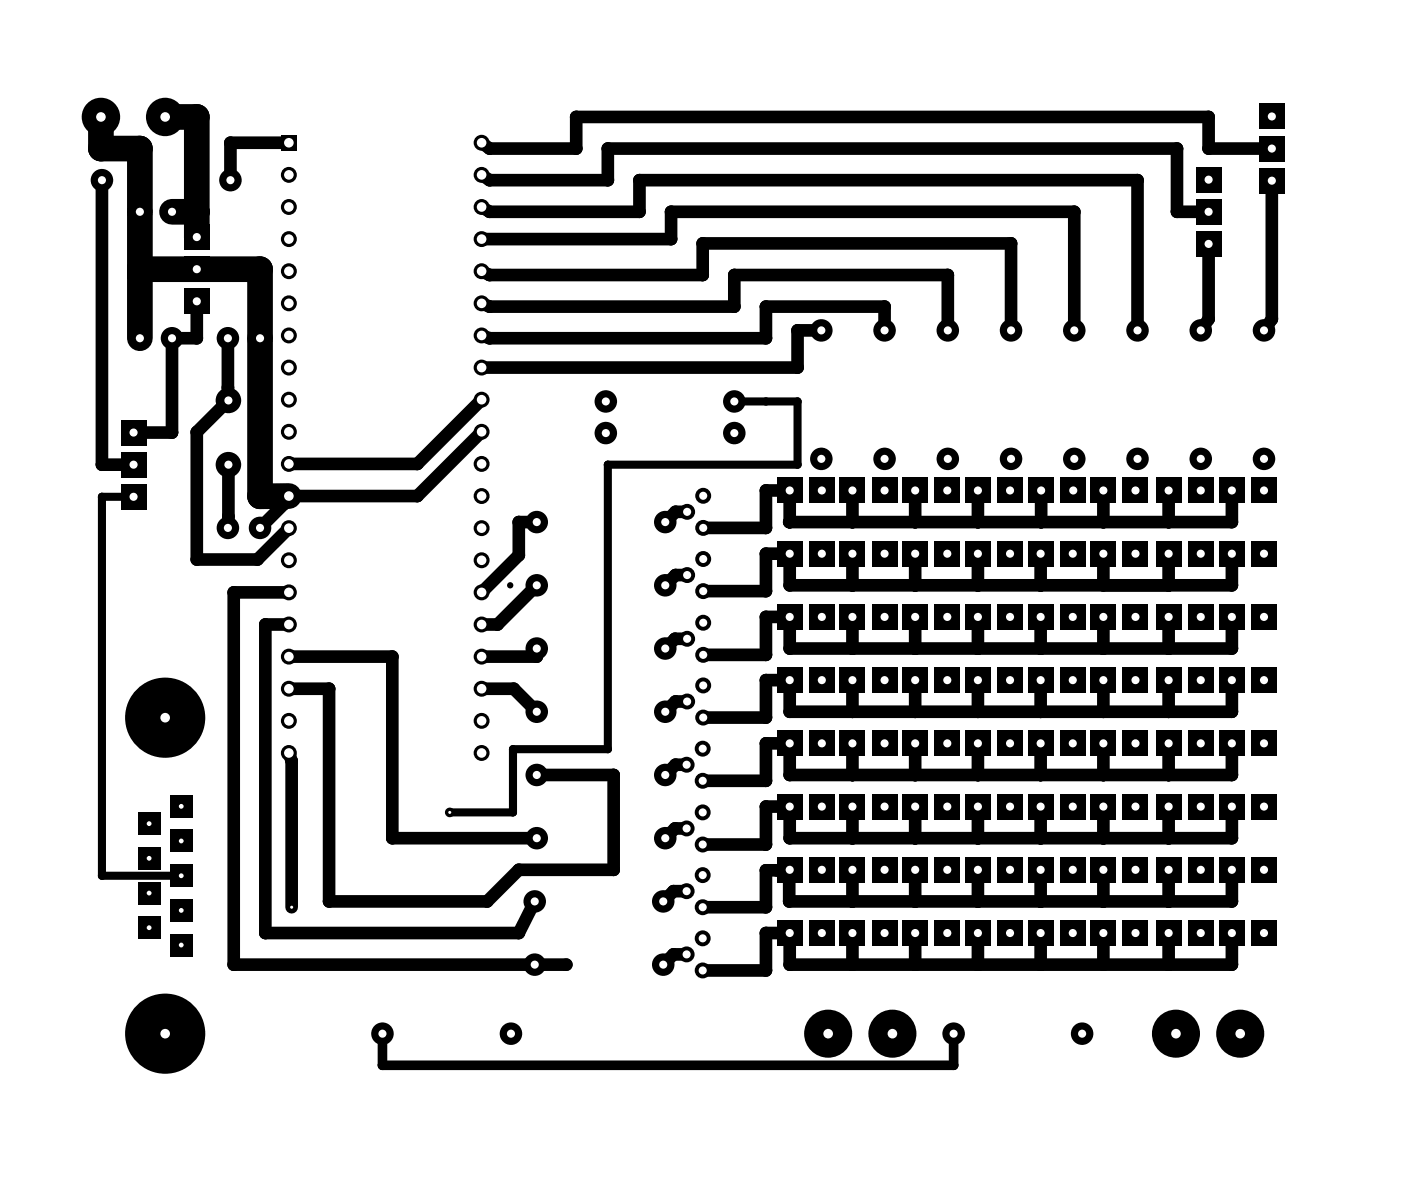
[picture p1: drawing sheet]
<svg xmlns="http://www.w3.org/2000/svg" width="111mm" height="94mm" viewBox="0 0 111 94" stroke-linecap="round" stroke-linejoin="round" font-family="sans-serif">
<g fill="#000">
<circle cx="8" cy="11.8" r="1.01"/>
<circle cx="11.1" cy="11.8" r="1.01"/>
<circle cx="15.6" cy="16.8" r="1.01"/>
<circle cx="15.6" cy="9.3" r="1.01"/>
<circle cx="18.2" cy="11.3" r=".5"/>
<circle cx="38.7" cy="11.7" r=".5"/>
<circle cx="38.7" cy="14.2" r=".5"/>
<circle cx="38.7" cy="16.7" r=".5"/>
<circle cx="45.6" cy="11.7" r=".5"/>
<circle cx="45.6" cy="9.2" r=".5"/>
<circle cx="48.1" cy="14.2" r=".5"/>
<circle cx="48.1" cy="11.7" r=".5"/>
<circle cx="50.6" cy="14.2" r=".5"/>
<circle cx="50.6" cy="16.7" r=".5"/>
<circle cx="53.1" cy="16.7" r=".5"/>
<circle cx="53.1" cy="18.9" r=".5"/>
<circle cx="55.6" cy="19.2" r=".5"/>
<circle cx="79.9" cy="19.2" r=".5"/>
<circle cx="84.9" cy="16.7" r=".5"/>
<circle cx="89.9" cy="14.2" r=".5"/>
<circle cx="93.1" cy="11.7" r=".5"/>
<circle cx="93.1" cy="16.7" r=".5"/>
<circle cx="95.6" cy="11.7" r=".5"/>
<circle cx="95.6" cy="9.2" r=".5"/>
<circle cx="8.1" cy="36.7" r=".5"/>
<circle cx="8.1" cy="39.3" r=".32"/>
<circle cx="11.1" cy="21.8" r="1.01"/>
<circle cx="11.1" cy="21.3" r="1.01"/>
<circle cx="13.6" cy="34.2" r=".5"/>
<circle cx="15.6" cy="34.2" r=".5"/>
<circle cx="15.6" cy="26.7" r=".5"/>
<circle cx="18" cy="30.7" r=".5"/>
<circle cx="20.6" cy="21.3" r="1.01"/>
<circle cx="20.6" cy="39.3" r="1.01"/>
<circle cx="22.4" cy="39.9" r=".5"/>
<circle cx="33" cy="39.2" r=".5"/>
<circle cx="33" cy="36.7" r=".5"/>
<circle cx="38.7" cy="26.7" r=".5"/>
<circle cx="38.7" cy="24.2" r=".5"/>
<circle cx="38.7" cy="21.7" r=".5"/>
<circle cx="48.1" cy="36.7" r=".32"/>
<circle cx="55.6" cy="21.7" r=".5"/>
<circle cx="58.1" cy="24.2" r=".5"/>
<circle cx="58.1" cy="21.7" r=".5"/>
<circle cx="60.6" cy="38.8" r=".5"/>
<circle cx="60.6" cy="26.7" r=".5"/>
<circle cx="60.6" cy="24.2" r=".5"/>
<circle cx="60.6" cy="31.7" r=".32"/>
<circle cx="63.1" cy="26.1" r=".5"/>
<circle cx="63.1" cy="29.1" r=".5"/>
<circle cx="63.1" cy="31.7" r=".32"/>
<circle cx="63.1" cy="36.7" r=".32"/>
<circle cx="69.9" cy="24.2" r=".5"/>
<circle cx="74.9" cy="21.7" r=".5"/>
<circle cx="95.6" cy="25.2" r=".5"/>
<circle cx="100.6" cy="25.2" r=".5"/>
<circle cx="15.6" cy="44.2" r=".5"/>
<circle cx="18.1" cy="40.9" r=".5"/>
<circle cx="18.5" cy="46.8" r=".5"/>
<circle cx="20.4" cy="44.2" r=".5"/>
<circle cx="21" cy="49.4" r=".5"/>
<circle cx="26" cy="54.5" r=".5"/>
<circle cx="31" cy="51.9" r=".5"/>
<circle cx="39.3" cy="49.4" r=".5"/>
<circle cx="40.6" cy="59.2" r=".32"/>
<circle cx="40.6" cy="54.5" r=".5"/>
<circle cx="41" cy="43.9" r=".5"/>
<circle cx="41" cy="41.3" r=".5"/>
<circle cx="42.4" cy="51.9" r=".5"/>
<circle cx="48.1" cy="59.2" r=".32"/>
<circle cx="53.4" cy="50.5" r=".5"/>
<circle cx="53.4" cy="55.5" r=".5"/>
<circle cx="53.4" cy="40.5" r=".5"/>
<circle cx="53.4" cy="45.5" r=".5"/>
<circle cx="60.6" cy="53.8" r=".5"/>
<circle cx="60.6" cy="41.7" r=".5"/>
<circle cx="60.6" cy="58.8" r=".5"/>
<circle cx="60.6" cy="43.8" r=".5"/>
<circle cx="60.6" cy="46.7" r=".5"/>
<circle cx="60.6" cy="51.8" r=".5"/>
<circle cx="60.6" cy="56.7" r=".5"/>
<circle cx="60.6" cy="48.8" r=".5"/>
<circle cx="62.4" cy="41.3" r=".5"/>
<circle cx="62.4" cy="51.3" r=".5"/>
<circle cx="62.4" cy="46.3" r=".5"/>
<circle cx="62.4" cy="56.3" r=".5"/>
<circle cx="67.4" cy="51.3" r=".5"/>
<circle cx="67.4" cy="46.3" r=".5"/>
<circle cx="67.4" cy="56.3" r=".5"/>
<circle cx="67.4" cy="41.3" r=".5"/>
<circle cx="72.4" cy="51.3" r=".5"/>
<circle cx="72.4" cy="41.3" r=".5"/>
<circle cx="72.4" cy="46.3" r=".5"/>
<circle cx="72.4" cy="56.3" r=".5"/>
<circle cx="77.3" cy="46.3" r=".5"/>
<circle cx="77.3" cy="51.3" r=".5"/>
<circle cx="77.3" cy="56.3" r=".5"/>
<circle cx="77.3" cy="41.3" r=".5"/>
<circle cx="82.3" cy="46.3" r=".5"/>
<circle cx="82.3" cy="56.3" r=".5"/>
<circle cx="82.3" cy="51.3" r=".5"/>
<circle cx="82.3" cy="41.3" r=".5"/>
<circle cx="87.2" cy="56.3" r=".5"/>
<circle cx="87.2" cy="51.3" r=".5"/>
<circle cx="87.2" cy="41.3" r=".5"/>
<circle cx="87.2" cy="46.3" r=".5"/>
<circle cx="92.4" cy="56.3" r=".5"/>
<circle cx="92.4" cy="46.3" r=".5"/>
<circle cx="92.4" cy="41.3" r=".5"/>
<circle cx="92.4" cy="51.3" r=".5"/>
<circle cx="97.4" cy="56.3" r=".5"/>
<circle cx="97.4" cy="41.3" r=".5"/>
<circle cx="97.4" cy="51.3" r=".5"/>
<circle cx="97.4" cy="46.3" r=".5"/>
<circle cx="8.1" cy="69.3" r=".32"/>
<circle cx="18.5" cy="76.3" r=".5"/>
<circle cx="21" cy="73.8" r=".5"/>
<circle cx="23.1" cy="60.2" r=".5"/>
<circle cx="23.1" cy="71.7" r=".38"/>
<circle cx="26" cy="71.3" r=".5"/>
<circle cx="31" cy="66.3" r=".5"/>
<circle cx="38.5" cy="71.3" r=".5"/>
<circle cx="40.6" cy="64.2" r=".32"/>
<circle cx="41" cy="73.8" r=".5"/>
<circle cx="41" cy="68.8" r=".5"/>
<circle cx="44.8" cy="76.3" r=".5"/>
<circle cx="48.5" cy="61.3" r=".5"/>
<circle cx="48.5" cy="68.8" r=".5"/>
<circle cx="53.2" cy="75.5" r=".5"/>
<circle cx="53.2" cy="70.5" r=".5"/>
<circle cx="53.4" cy="65.5" r=".5"/>
<circle cx="53.4" cy="60.5" r=".5"/>
<circle cx="60.6" cy="71.7" r=".5"/>
<circle cx="60.6" cy="68.8" r=".5"/>
<circle cx="60.6" cy="76.7" r=".5"/>
<circle cx="60.6" cy="66.8" r=".5"/>
<circle cx="60.6" cy="63.8" r=".5"/>
<circle cx="60.6" cy="61.7" r=".5"/>
<circle cx="60.6" cy="73.8" r=".5"/>
<circle cx="61.4" cy="68.8" r=".5"/>
<circle cx="62.4" cy="71.3" r=".5"/>
<circle cx="62.4" cy="68.8" r=".5"/>
<circle cx="62.4" cy="66.3" r=".5"/>
<circle cx="62.4" cy="61.3" r=".5"/>
<circle cx="62.4" cy="76.3" r=".5"/>
<circle cx="67.4" cy="76.3" r=".5"/>
<circle cx="67.4" cy="71.3" r=".5"/>
<circle cx="67.4" cy="61.3" r=".5"/>
<circle cx="67.4" cy="66.3" r=".5"/>
<circle cx="72.4" cy="71.3" r=".5"/>
<circle cx="72.4" cy="76.3" r=".5"/>
<circle cx="72.4" cy="61.3" r=".5"/>
<circle cx="72.4" cy="66.3" r=".5"/>
<circle cx="77.3" cy="76.3" r=".5"/>
<circle cx="77.3" cy="71.3" r=".5"/>
<circle cx="77.3" cy="66.3" r=".5"/>
<circle cx="77.3" cy="61.3" r=".5"/>
<circle cx="82.3" cy="71.3" r=".5"/>
<circle cx="82.3" cy="66.3" r=".5"/>
<circle cx="82.3" cy="61.3" r=".5"/>
<circle cx="82.3" cy="76.3" r=".5"/>
<circle cx="87.2" cy="71.3" r=".5"/>
<circle cx="87.2" cy="61.3" r=".5"/>
<circle cx="87.2" cy="66.3" r=".5"/>
<circle cx="87.2" cy="76.3" r=".5"/>
<circle cx="92.4" cy="61.3" r=".5"/>
<circle cx="92.4" cy="76.3" r=".5"/>
<circle cx="92.4" cy="71.3" r=".5"/>
<circle cx="92.4" cy="66.3" r=".5"/>
<circle cx="97.4" cy="71.3" r=".5"/>
<circle cx="97.4" cy="76.3" r=".5"/>
<circle cx="97.4" cy="61.3" r=".5"/>
<circle cx="97.4" cy="66.3" r=".5"/>
<circle cx="30.2" cy="84.2" r=".38"/>
<circle cx="75.4" cy="84.2" r=".38"/>
</g>
<g fill="none" stroke="#000" stroke-width="1">
<path d="M8.1 14.2v22.5h2.5M22.8 11.3h-4.6v2.9M38.1 18.9h15v-2.2h31.8v9.4M38.1 16.4l.6 .3h11.9v-2.5h39.3v11.9M38.1 13.8l.6 .4h9.4v-2.5h45v5h2.5M38.1 11.3l.6 .4h6.9v-2.5h50v2.5h5M95.6 19.3v5.9l-.7 .9M100.6 14.3v10.9l-.7 .9M15.6 23.8v2.9h-2v7.5h-3M18 26.7l.1 5-2.5 2.5v10h4.8l2.4-2.4M18.1 36.7l-.1 5M38.1 34.1l-5.1 5.1h-10.2l-.4 .7-1.8 1.8"/>
<path d="M38.1 31.6l-5.1 5.1h-10.2M38.1 24l.6 .2h19.4v-2.5h16.8v4.4M38.1 21.4l.6 .3h16.9v-2.5h24.3v6.9M64.9 26.1h-1.8v3h-25M67.4 38.8v2.5M69.9 26.1v-1.9h-9.3v2.5h-21.9l-.6-.2M72.4 38.8v2.5M77.3 38.8v2.5M82.3 38.8v2.5M87.2 38.8v2.5M92.4 38.8v2.5M97.4 38.8v2.5h-35"/>
<path d="M22.8 54.5h3.2v16.8h12.5l2.5-2.5h7.5v-7.5h-6.1M22.8 46.8h-4.3v29.5h26.3M22.8 51.9h8.2v14.4h11.4M22.8 49.4h-1.8v24.4h20l1.3-2.5M22.8 59.5l.3 .7v11.5M38.1 54.5h2.5l1.8 1.8M42.4 41.3h-1.4v2.6l-2.9 2.9M42.4 46.3l-3.1 3.1h-1.2M42.4 51.3v.6h-4.3M54.3 55.5h-.9l-.8 .8M54.3 50.5h-.9l-.8 .8M54.3 45.5h-.9l-.8 .8"/>
<path d="M54.3 40.5h-.9l-.8 .8M62.4 41.3v-2.5h-1.8v2.9h-5M67.4 43.8v2.5M67.4 48.8v2.5M67.4 53.8v2.5M67.4 58.8v2.5M72.4 43.8v2.5M72.4 48.8v2.5M72.4 53.8v2.5M72.4 58.8v2.5M77.3 43.8v2.5M77.3 48.8v2.5"/>
<path d="M77.3 53.8v2.5M77.3 58.8v2.5M82.3 43.8v2.5M82.3 48.8v2.5M82.3 53.8v2.5M82.3 58.8v2.5M87.2 43.8v2.5M87.2 48.8v2.5M87.2 53.8v2.5M87.2 58.8v2.5M92.4 43.8v2.5M92.4 48.8v2.5"/>
<path d="M92.4 53.8v2.5M92.4 58.8v2.5M97.4 43.8v2.5h-35v-2.5h-1.8v2.9h-5M97.4 48.8v2.5h-35v-2.5h-1.8v3h-5M97.4 53.8v2.5h-35v-2.5h-1.8v2.9h-5M97.4 58.8v2.5h-35v-2.5h-1.8v2.9h-5M54.3 75.5h-1.1l-.8 .8M54.3 70.5h-1.1l-.8 .8M54.3 65.5h-.9l-.8 .8M54.3 60.5h-.9l-.8 .8M67.4 63.8v2.5M67.4 68.8v2.5"/>
<path d="M67.4 73.8v2.5M72.4 63.8v2.5M72.4 68.8v2.5M72.4 73.8v2.5M77.3 63.8v2.5M77.3 68.8v2.5M77.3 73.8v2.5M82.3 63.8v2.5M82.3 68.8v2.5M82.3 73.8v2.5M87.2 63.8v2.5M87.2 68.8v2.5"/>
<path d="M87.2 73.8v2.5M92.4 63.8v2.5M92.4 68.8v2.5M92.4 73.8v2.5M97.4 68.8v2.5h-35v-2.5h-1.8v2.9h-5M97.4 63.8v2.5h-35v-2.5h-1.8v3h-5M97.4 73.8v2.5h-35v-2.5h-1.8v2.9h-5"/>
</g>
<path d="M8 9.2v2.5h3.1v15M13.1 9.2h2.5v9.5M13.6 16.7h2M11.1 21.3h9.5v17.9h2.2" fill="none" stroke="#000" stroke-width="2"/>
<path d="M10.6 39.3h-2.5v30h6.2M58.1 31.7h5v5h-15v22.5h-7.5v5h-5" fill="none" stroke="#000" stroke-width=".64"/>
<path d="M30.2 81.7v2.5h45.2v-2.5" fill="none" stroke="#000" stroke-width=".76"/>
<circle cx="23.1" cy="71.7" r=".12" fill="#fff"/>
<circle cx="35.6" cy="64.2" r=".38" fill="#000"/>
<circle cx="35.6" cy="64.2" r=".12" fill="#fff"/>
<path d="M22.2 10.7h1.3v1.2h-1.3z" fill="#000"/>
<circle cx="22.8" cy="11.3" r=".38" fill="#fff"/>
<circle cx="22.8" cy="13.8" r=".63" fill="#000"/>
<circle cx="22.8" cy="13.8" r=".38" fill="#fff"/>
<circle cx="22.8" cy="16.4" r=".63" fill="#000"/>
<circle cx="22.8" cy="16.4" r=".38" fill="#fff"/>
<circle cx="22.8" cy="18.9" r=".63" fill="#000"/>
<circle cx="22.8" cy="18.9" r=".38" fill="#fff"/>
<circle cx="22.8" cy="21.5" r=".63" fill="#000"/>
<circle cx="22.8" cy="21.4" r=".38" fill="#fff"/>
<circle cx="22.8" cy="24" r=".63" fill="#000"/>
<circle cx="22.8" cy="24" r=".38" fill="#fff"/>
<circle cx="22.8" cy="26.5" r=".63" fill="#000"/>
<circle cx="22.8" cy="26.5" r=".38" fill="#fff"/>
<circle cx="22.8" cy="29.1" r=".63" fill="#000"/>
<circle cx="22.8" cy="29.1" r=".38" fill="#fff"/>
<circle cx="22.8" cy="31.6" r=".63" fill="#000"/>
<circle cx="22.8" cy="31.6" r=".38" fill="#fff"/>
<circle cx="22.8" cy="34.2" r=".63" fill="#000"/>
<circle cx="22.8" cy="34.1" r=".38" fill="#fff"/>
<circle cx="22.8" cy="36.7" r=".63" fill="#000"/>
<circle cx="22.8" cy="36.7" r=".38" fill="#fff"/>
<circle cx="22.8" cy="39.2" r=".63" fill="#000"/>
<circle cx="22.8" cy="39.2" r=".38" fill="#fff"/>
<circle cx="22.8" cy="41.8" r=".63" fill="#000"/>
<circle cx="22.8" cy="41.8" r=".38" fill="#fff"/>
<circle cx="22.8" cy="44.3" r=".63" fill="#000"/>
<circle cx="22.8" cy="44.3" r=".38" fill="#fff"/>
<circle cx="22.8" cy="46.9" r=".63" fill="#000"/>
<circle cx="22.8" cy="46.8" r=".38" fill="#fff"/>
<circle cx="22.8" cy="49.4" r=".63" fill="#000"/>
<circle cx="22.8" cy="49.4" r=".38" fill="#fff"/>
<circle cx="22.8" cy="51.9" r=".63" fill="#000"/>
<circle cx="22.8" cy="51.9" r=".38" fill="#fff"/>
<circle cx="22.8" cy="54.5" r=".63" fill="#000"/>
<circle cx="22.8" cy="54.5" r=".38" fill="#fff"/>
<circle cx="22.8" cy="57" r=".63" fill="#000"/>
<circle cx="22.8" cy="57" r=".38" fill="#fff"/>
<circle cx="22.8" cy="59.6" r=".63" fill="#000"/>
<circle cx="22.8" cy="59.5" r=".38" fill="#fff"/>
<circle cx="38.1" cy="59.6" r=".63" fill="#000"/>
<circle cx="38.1" cy="59.5" r=".38" fill="#fff"/>
<circle cx="38.1" cy="57" r=".63" fill="#000"/>
<circle cx="38.1" cy="57" r=".38" fill="#fff"/>
<circle cx="38.1" cy="54.5" r=".63" fill="#000"/>
<circle cx="38.1" cy="54.5" r=".38" fill="#fff"/>
<circle cx="38.1" cy="51.9" r=".63" fill="#000"/>
<circle cx="38.1" cy="51.9" r=".38" fill="#fff"/>
<circle cx="38.1" cy="49.4" r=".63" fill="#000"/>
<circle cx="38.1" cy="49.4" r=".38" fill="#fff"/>
<circle cx="38.1" cy="46.9" r=".63" fill="#000"/>
<circle cx="38.1" cy="46.8" r=".38" fill="#fff"/>
<circle cx="38.1" cy="44.3" r=".63" fill="#000"/>
<circle cx="38.1" cy="44.3" r=".38" fill="#fff"/>
<circle cx="38.1" cy="41.8" r=".63" fill="#000"/>
<circle cx="38.1" cy="41.8" r=".38" fill="#fff"/>
<circle cx="38.1" cy="39.2" r=".63" fill="#000"/>
<circle cx="38.1" cy="39.2" r=".38" fill="#fff"/>
<circle cx="38.1" cy="36.7" r=".63" fill="#000"/>
<circle cx="38.1" cy="36.7" r=".38" fill="#fff"/>
<circle cx="38.1" cy="34.2" r=".63" fill="#000"/>
<circle cx="38.1" cy="34.1" r=".38" fill="#fff"/>
<circle cx="38.1" cy="31.6" r=".63" fill="#000"/>
<circle cx="38.1" cy="31.6" r=".38" fill="#fff"/>
<circle cx="38.1" cy="29.1" r=".63" fill="#000"/>
<circle cx="38.1" cy="29.1" r=".38" fill="#fff"/>
<circle cx="38.1" cy="26.5" r=".63" fill="#000"/>
<circle cx="38.1" cy="26.5" r=".38" fill="#fff"/>
<circle cx="38.1" cy="24" r=".63" fill="#000"/>
<circle cx="38.1" cy="24" r=".38" fill="#fff"/>
<circle cx="38.1" cy="21.5" r=".63" fill="#000"/>
<circle cx="38.1" cy="21.4" r=".38" fill="#fff"/>
<circle cx="38.1" cy="18.9" r=".63" fill="#000"/>
<circle cx="38.1" cy="18.9" r=".38" fill="#fff"/>
<circle cx="38.1" cy="16.4" r=".63" fill="#000"/>
<circle cx="38.1" cy="16.4" r=".38" fill="#fff"/>
<circle cx="38.1" cy="13.8" r=".63" fill="#000"/>
<circle cx="38.1" cy="13.8" r=".38" fill="#fff"/>
<circle cx="38.1" cy="11.3" r=".63" fill="#000"/>
<circle cx="38.1" cy="11.3" r=".38" fill="#fff"/>
<path d="M61.4 37.8h2v2h-2z" fill="#000"/>
<circle cx="62.4" cy="38.8" r=".32" fill="#fff"/>
<path d="M64 37.8h2v2h-2z" fill="#000"/>
<circle cx="65" cy="38.8" r=".32" fill="#fff"/>
<path d="M66.4 37.8h2v2h-2z" fill="#000"/>
<circle cx="67.4" cy="38.8" r=".32" fill="#fff"/>
<path d="M68.9 37.8h2v2h-2z" fill="#000"/>
<circle cx="69.9" cy="38.8" r=".32" fill="#fff"/>
<path d="M71.3 37.8h2.1v2h-2.1z" fill="#000"/>
<circle cx="72.4" cy="38.8" r=".32" fill="#fff"/>
<path d="M73.9 37.8h2v2h-2z" fill="#000"/>
<circle cx="74.9" cy="38.8" r=".32" fill="#fff"/>
<path d="M76.3 37.8h2v2h-2z" fill="#000"/>
<circle cx="77.3" cy="38.8" r=".32" fill="#fff"/>
<path d="M78.8 37.8h2.1v2h-2.1z" fill="#000"/>
<circle cx="79.9" cy="38.8" r=".32" fill="#fff"/>
<path d="M81.3 37.8h2v2h-2z" fill="#000"/>
<circle cx="82.3" cy="38.8" r=".32" fill="#fff"/>
<path d="M83.8 37.8h2.1v2h-2.1z" fill="#000"/>
<circle cx="84.9" cy="38.8" r=".32" fill="#fff"/>
<path d="M86.2 37.8h2v2h-2z" fill="#000"/>
<circle cx="87.2" cy="38.8" r=".32" fill="#fff"/>
<path d="M88.8 37.8h2v2h-2z" fill="#000"/>
<circle cx="89.8" cy="38.8" r=".32" fill="#fff"/>
<path d="M91.4 37.8h2v2h-2z" fill="#000"/>
<circle cx="92.4" cy="38.8" r=".32" fill="#fff"/>
<path d="M93.9 37.8h2v2h-2z" fill="#000"/>
<circle cx="94.9" cy="38.8" r=".32" fill="#fff"/>
<path d="M96.4 37.8h2v2h-2z" fill="#000"/>
<circle cx="97.4" cy="38.8" r=".32" fill="#fff"/>
<path d="M98.9 37.8h2v2h-2z" fill="#000"/>
<circle cx="99.9" cy="38.8" r=".32" fill="#fff"/>
<path d="M61.4 42.8h2v2h-2z" fill="#000"/>
<circle cx="62.4" cy="43.8" r=".32" fill="#fff"/>
<path d="M64 42.8h2v2h-2z" fill="#000"/>
<circle cx="65" cy="43.8" r=".32" fill="#fff"/>
<path d="M66.4 42.8h2v2h-2z" fill="#000"/>
<circle cx="67.4" cy="43.8" r=".32" fill="#fff"/>
<path d="M68.9 42.8h2v2h-2z" fill="#000"/>
<circle cx="69.9" cy="43.8" r=".32" fill="#fff"/>
<path d="M71.3 42.8h2.1v2h-2.1z" fill="#000"/>
<circle cx="72.4" cy="43.8" r=".32" fill="#fff"/>
<path d="M73.9 42.8h2v2h-2z" fill="#000"/>
<circle cx="74.9" cy="43.8" r=".32" fill="#fff"/>
<path d="M76.3 42.8h2v2h-2z" fill="#000"/>
<circle cx="77.3" cy="43.8" r=".32" fill="#fff"/>
<path d="M78.8 42.8h2.1v2h-2.1z" fill="#000"/>
<circle cx="79.9" cy="43.8" r=".32" fill="#fff"/>
<path d="M81.3 42.8h2v2h-2z" fill="#000"/>
<circle cx="82.3" cy="43.8" r=".32" fill="#fff"/>
<path d="M83.8 42.8h2v2h-2z" fill="#000"/>
<circle cx="84.8" cy="43.8" r=".32" fill="#fff"/>
<path d="M86.2 42.8h2v2h-2z" fill="#000"/>
<circle cx="87.2" cy="43.8" r=".32" fill="#fff"/>
<path d="M88.8 42.8h2v2h-2z" fill="#000"/>
<circle cx="89.8" cy="43.8" r=".32" fill="#fff"/>
<path d="M91.4 42.8h2v2h-2z" fill="#000"/>
<circle cx="92.4" cy="43.8" r=".32" fill="#fff"/>
<path d="M93.9 42.8h2v2h-2z" fill="#000"/>
<circle cx="94.9" cy="43.8" r=".32" fill="#fff"/>
<path d="M96.4 42.8h2v2h-2z" fill="#000"/>
<circle cx="97.4" cy="43.8" r=".32" fill="#fff"/>
<path d="M98.9 42.8h2v2h-2z" fill="#000"/>
<circle cx="99.9" cy="43.8" r=".32" fill="#fff"/>
<path d="M61.4 47.8h2v2h-2z" fill="#000"/>
<circle cx="62.4" cy="48.8" r=".32" fill="#fff"/>
<path d="M64 47.8h2v2h-2z" fill="#000"/>
<circle cx="65" cy="48.8" r=".32" fill="#fff"/>
<path d="M66.4 47.8h2v2h-2z" fill="#000"/>
<circle cx="67.4" cy="48.8" r=".32" fill="#fff"/>
<path d="M68.9 47.8h2v2h-2z" fill="#000"/>
<circle cx="69.9" cy="48.8" r=".32" fill="#fff"/>
<path d="M71.3 47.8h2.1v2h-2.1z" fill="#000"/>
<circle cx="72.4" cy="48.8" r=".32" fill="#fff"/>
<path d="M73.9 47.8h2v2h-2z" fill="#000"/>
<circle cx="74.9" cy="48.8" r=".32" fill="#fff"/>
<path d="M76.3 47.8h2v2h-2z" fill="#000"/>
<circle cx="77.3" cy="48.8" r=".32" fill="#fff"/>
<path d="M78.8 47.8h2.1v2h-2.1z" fill="#000"/>
<circle cx="79.9" cy="48.8" r=".32" fill="#fff"/>
<path d="M81.3 47.8h2v2h-2z" fill="#000"/>
<circle cx="82.3" cy="48.8" r=".32" fill="#fff"/>
<path d="M83.8 47.8h2v2h-2z" fill="#000"/>
<circle cx="84.8" cy="48.8" r=".32" fill="#fff"/>
<path d="M86.2 47.8h2v2h-2z" fill="#000"/>
<circle cx="87.2" cy="48.8" r=".32" fill="#fff"/>
<path d="M88.8 47.8h2v2h-2z" fill="#000"/>
<circle cx="89.8" cy="48.8" r=".32" fill="#fff"/>
<path d="M91.4 47.8h2v2h-2z" fill="#000"/>
<circle cx="92.4" cy="48.8" r=".32" fill="#fff"/>
<path d="M93.9 47.8h2v2h-2z" fill="#000"/>
<circle cx="94.9" cy="48.8" r=".32" fill="#fff"/>
<path d="M96.4 47.8h2v2h-2z" fill="#000"/>
<circle cx="97.4" cy="48.8" r=".32" fill="#fff"/>
<path d="M98.9 47.8h2v2h-2z" fill="#000"/>
<circle cx="99.9" cy="48.8" r=".32" fill="#fff"/>
<path d="M61.4 52.8h2v2h-2z" fill="#000"/>
<circle cx="62.4" cy="53.8" r=".32" fill="#fff"/>
<path d="M64 52.8h2v2h-2z" fill="#000"/>
<circle cx="65" cy="53.8" r=".32" fill="#fff"/>
<path d="M66.4 52.8h2v2h-2z" fill="#000"/>
<circle cx="67.4" cy="53.8" r=".32" fill="#fff"/>
<path d="M68.9 52.8h2v2h-2z" fill="#000"/>
<circle cx="69.9" cy="53.8" r=".32" fill="#fff"/>
<path d="M71.3 52.8h2.1v2h-2.1z" fill="#000"/>
<circle cx="72.4" cy="53.8" r=".32" fill="#fff"/>
<path d="M73.9 52.8h2v2h-2z" fill="#000"/>
<circle cx="74.9" cy="53.8" r=".32" fill="#fff"/>
<path d="M76.3 52.8h2v2h-2z" fill="#000"/>
<circle cx="77.3" cy="53.8" r=".32" fill="#fff"/>
<path d="M78.8 52.8h2.1v2h-2.1z" fill="#000"/>
<circle cx="79.9" cy="53.8" r=".32" fill="#fff"/>
<path d="M81.3 52.8h2v2h-2z" fill="#000"/>
<circle cx="82.3" cy="53.8" r=".32" fill="#fff"/>
<path d="M83.8 52.8h2v2h-2z" fill="#000"/>
<circle cx="84.8" cy="53.8" r=".32" fill="#fff"/>
<path d="M86.2 52.8h2v2h-2z" fill="#000"/>
<circle cx="87.2" cy="53.8" r=".32" fill="#fff"/>
<path d="M88.8 52.8h2v2h-2z" fill="#000"/>
<circle cx="89.8" cy="53.8" r=".32" fill="#fff"/>
<path d="M91.4 52.8h2v2h-2z" fill="#000"/>
<circle cx="92.4" cy="53.8" r=".32" fill="#fff"/>
<path d="M93.9 52.8h2v2h-2z" fill="#000"/>
<circle cx="94.9" cy="53.8" r=".32" fill="#fff"/>
<path d="M96.4 52.8h2v2h-2z" fill="#000"/>
<circle cx="97.4" cy="53.8" r=".32" fill="#fff"/>
<path d="M98.9 52.8h2v2h-2z" fill="#000"/>
<circle cx="99.9" cy="53.8" r=".32" fill="#fff"/>
<path d="M61.4 57.8h2v2h-2z" fill="#000"/>
<circle cx="62.4" cy="58.8" r=".32" fill="#fff"/>
<path d="M64 57.8h2v2h-2z" fill="#000"/>
<circle cx="65" cy="58.8" r=".32" fill="#fff"/>
<path d="M66.4 57.8h2v2h-2z" fill="#000"/>
<circle cx="67.4" cy="58.8" r=".32" fill="#fff"/>
<path d="M68.9 57.8h2v2h-2z" fill="#000"/>
<circle cx="69.9" cy="58.8" r=".32" fill="#fff"/>
<path d="M71.3 57.8h2.1v2h-2.1z" fill="#000"/>
<circle cx="72.4" cy="58.8" r=".32" fill="#fff"/>
<path d="M73.9 57.8h2v2h-2z" fill="#000"/>
<circle cx="74.9" cy="58.8" r=".32" fill="#fff"/>
<path d="M76.3 57.8h2v2h-2z" fill="#000"/>
<circle cx="77.3" cy="58.8" r=".32" fill="#fff"/>
<path d="M78.8 57.8h2.1v2h-2.1z" fill="#000"/>
<circle cx="79.9" cy="58.8" r=".32" fill="#fff"/>
<path d="M81.3 57.8h2v2h-2z" fill="#000"/>
<circle cx="82.3" cy="58.8" r=".32" fill="#fff"/>
<path d="M83.8 57.8h2v2h-2z" fill="#000"/>
<circle cx="84.8" cy="58.8" r=".32" fill="#fff"/>
<path d="M86.2 57.8h2v2h-2z" fill="#000"/>
<circle cx="87.2" cy="58.8" r=".32" fill="#fff"/>
<path d="M88.8 57.8h2v2h-2z" fill="#000"/>
<circle cx="89.8" cy="58.8" r=".32" fill="#fff"/>
<path d="M91.4 57.8h2v2h-2z" fill="#000"/>
<circle cx="92.4" cy="58.8" r=".32" fill="#fff"/>
<path d="M93.9 57.8h2v2h-2z" fill="#000"/>
<circle cx="94.9" cy="58.8" r=".32" fill="#fff"/>
<path d="M96.4 57.8h2v2h-2z" fill="#000"/>
<circle cx="97.4" cy="58.8" r=".32" fill="#fff"/>
<path d="M98.9 57.8h2v2h-2z" fill="#000"/>
<circle cx="99.9" cy="58.8" r=".32" fill="#fff"/>
<path d="M61.4 62.8h2v2h-2z" fill="#000"/>
<circle cx="62.4" cy="63.8" r=".32" fill="#fff"/>
<path d="M64 62.8h2v2h-2z" fill="#000"/>
<circle cx="65" cy="63.8" r=".32" fill="#fff"/>
<path d="M66.4 62.8h2v2h-2z" fill="#000"/>
<circle cx="67.4" cy="63.8" r=".32" fill="#fff"/>
<path d="M68.9 62.8h2v2h-2z" fill="#000"/>
<circle cx="69.9" cy="63.8" r=".32" fill="#fff"/>
<path d="M71.3 62.8h2.1v2h-2.1z" fill="#000"/>
<circle cx="72.4" cy="63.8" r=".32" fill="#fff"/>
<path d="M73.9 62.8h2v2h-2z" fill="#000"/>
<circle cx="74.9" cy="63.8" r=".32" fill="#fff"/>
<path d="M76.3 62.8h2v2h-2z" fill="#000"/>
<circle cx="77.3" cy="63.8" r=".32" fill="#fff"/>
<path d="M78.8 62.8h2.1v2h-2.1z" fill="#000"/>
<circle cx="79.9" cy="63.8" r=".32" fill="#fff"/>
<path d="M81.3 62.8h2v2h-2z" fill="#000"/>
<circle cx="82.3" cy="63.8" r=".32" fill="#fff"/>
<path d="M83.8 62.8h2v2h-2z" fill="#000"/>
<circle cx="84.8" cy="63.8" r=".32" fill="#fff"/>
<path d="M86.2 62.8h2v2h-2z" fill="#000"/>
<circle cx="87.2" cy="63.8" r=".32" fill="#fff"/>
<path d="M88.8 62.8h2v2h-2z" fill="#000"/>
<circle cx="89.8" cy="63.8" r=".32" fill="#fff"/>
<path d="M91.4 62.8h2v2h-2z" fill="#000"/>
<circle cx="92.4" cy="63.8" r=".32" fill="#fff"/>
<path d="M93.9 62.8h2v2h-2z" fill="#000"/>
<circle cx="94.9" cy="63.8" r=".32" fill="#fff"/>
<path d="M96.4 62.8h2v2h-2z" fill="#000"/>
<circle cx="97.4" cy="63.8" r=".32" fill="#fff"/>
<path d="M98.9 62.8h2v2h-2z" fill="#000"/>
<circle cx="99.9" cy="63.8" r=".32" fill="#fff"/>
<path d="M61.4 67.8h2v2h-2z" fill="#000"/>
<circle cx="62.4" cy="68.8" r=".32" fill="#fff"/>
<path d="M64 67.8h2v2h-2z" fill="#000"/>
<circle cx="65" cy="68.8" r=".32" fill="#fff"/>
<path d="M66.4 67.8h2v2h-2z" fill="#000"/>
<circle cx="67.4" cy="68.8" r=".32" fill="#fff"/>
<path d="M68.9 67.8h2v2h-2z" fill="#000"/>
<circle cx="69.9" cy="68.8" r=".32" fill="#fff"/>
<path d="M71.3 67.8h2.1v2h-2.1z" fill="#000"/>
<circle cx="72.4" cy="68.8" r=".32" fill="#fff"/>
<path d="M73.9 67.8h2v2h-2z" fill="#000"/>
<circle cx="74.9" cy="68.8" r=".32" fill="#fff"/>
<path d="M76.3 67.8h2v2h-2z" fill="#000"/>
<circle cx="77.3" cy="68.8" r=".32" fill="#fff"/>
<path d="M78.8 67.8h2.1v2h-2.1z" fill="#000"/>
<circle cx="79.9" cy="68.8" r=".32" fill="#fff"/>
<path d="M81.3 67.8h2v2h-2z" fill="#000"/>
<circle cx="82.3" cy="68.8" r=".32" fill="#fff"/>
<path d="M83.8 67.8h2v2h-2z" fill="#000"/>
<circle cx="84.8" cy="68.8" r=".32" fill="#fff"/>
<path d="M86.2 67.8h2v2h-2z" fill="#000"/>
<circle cx="87.2" cy="68.8" r=".32" fill="#fff"/>
<path d="M88.8 67.8h2v2h-2z" fill="#000"/>
<circle cx="89.8" cy="68.8" r=".32" fill="#fff"/>
<path d="M91.4 67.8h2v2h-2z" fill="#000"/>
<circle cx="92.4" cy="68.8" r=".32" fill="#fff"/>
<path d="M93.9 67.8h2v2h-2z" fill="#000"/>
<circle cx="94.9" cy="68.8" r=".32" fill="#fff"/>
<path d="M96.4 67.8h2v2h-2z" fill="#000"/>
<circle cx="97.4" cy="68.8" r=".32" fill="#fff"/>
<path d="M98.9 67.8h2v2h-2z" fill="#000"/>
<circle cx="99.9" cy="68.8" r=".32" fill="#fff"/>
<path d="M61.4 72.8h2v2h-2z" fill="#000"/>
<circle cx="62.4" cy="73.8" r=".32" fill="#fff"/>
<path d="M64 72.8h2v2h-2z" fill="#000"/>
<circle cx="65" cy="73.8" r=".32" fill="#fff"/>
<path d="M66.4 72.8h2v2h-2z" fill="#000"/>
<circle cx="67.4" cy="73.8" r=".32" fill="#fff"/>
<path d="M68.9 72.8h2v2h-2z" fill="#000"/>
<circle cx="69.9" cy="73.8" r=".32" fill="#fff"/>
<path d="M71.3 72.8h2.1v2h-2.1z" fill="#000"/>
<circle cx="72.4" cy="73.8" r=".32" fill="#fff"/>
<path d="M73.9 72.8h2v2h-2z" fill="#000"/>
<circle cx="74.9" cy="73.8" r=".32" fill="#fff"/>
<path d="M76.3 72.8h2v2h-2z" fill="#000"/>
<circle cx="77.3" cy="73.8" r=".32" fill="#fff"/>
<path d="M78.8 72.8h2.1v2h-2.1z" fill="#000"/>
<circle cx="79.9" cy="73.8" r=".32" fill="#fff"/>
<path d="M81.3 72.8h2v2h-2z" fill="#000"/>
<circle cx="82.3" cy="73.8" r=".32" fill="#fff"/>
<path d="M83.8 72.8h2v2h-2z" fill="#000"/>
<circle cx="84.8" cy="73.8" r=".32" fill="#fff"/>
<path d="M86.2 72.8h2v2h-2z" fill="#000"/>
<circle cx="87.2" cy="73.8" r=".32" fill="#fff"/>
<path d="M88.8 72.8h2v2h-2z" fill="#000"/>
<circle cx="89.8" cy="73.8" r=".32" fill="#fff"/>
<path d="M91.4 72.8h2v2h-2z" fill="#000"/>
<circle cx="92.4" cy="73.8" r=".32" fill="#fff"/>
<path d="M93.9 72.8h2v2h-2z" fill="#000"/>
<circle cx="94.9" cy="73.8" r=".32" fill="#fff"/>
<path d="M96.4 72.8h2v2h-2z" fill="#000"/>
<circle cx="97.4" cy="73.8" r=".32" fill="#fff"/>
<path d="M98.9 72.8h2v2h-2z" fill="#000"/>
<circle cx="99.9" cy="73.8" r=".32" fill="#fff"/>
<circle cx="42.3" cy="76.3" r=".89" fill="#000"/>
<circle cx="42.3" cy="76.3" r=".32" fill="#fff"/>
<circle cx="52.4" cy="76.3" r=".89" fill="#000"/>
<circle cx="52.4" cy="76.3" r=".32" fill="#fff"/>
<path d="M14.5 17.7h2.1v2.1h-2.1z" fill="#000"/>
<circle cx="15.6" cy="18.7" r=".32" fill="#fff"/>
<path d="M14.5 20.3h2.1v2h-2.1z" fill="#000"/>
<circle cx="15.6" cy="21.3" r=".32" fill="#fff"/>
<path d="M14.5 22.8h2.1v2h-2.1z" fill="#000"/>
<circle cx="15.6" cy="23.8" r=".32" fill="#fff"/>
<circle cx="13.6" cy="16.8" r=".89" fill="#000"/>
<circle cx="13.6" cy="16.7" r=".32" fill="#fff"/>
<circle cx="11.1" cy="16.8" r=".89" fill="#000"/>
<circle cx="11.1" cy="16.7" r=".32" fill="#fff"/>
<circle cx="13.6" cy="26.8" r=".89" fill="#000"/>
<circle cx="13.6" cy="26.7" r=".32" fill="#fff"/>
<circle cx="11.1" cy="26.8" r=".89" fill="#000"/>
<circle cx="11.1" cy="26.7" r=".32" fill="#fff"/>
<circle cx="42.3" cy="71.3" r=".89" fill="#000"/>
<circle cx="42.3" cy="71.3" r=".32" fill="#fff"/>
<circle cx="52.4" cy="71.3" r=".89" fill="#000"/>
<circle cx="52.4" cy="71.3" r=".32" fill="#fff"/>
<circle cx="42.4" cy="66.3" r=".89" fill="#000"/>
<circle cx="42.4" cy="66.3" r=".32" fill="#fff"/>
<circle cx="52.6" cy="66.3" r=".89" fill="#000"/>
<circle cx="52.6" cy="66.3" r=".32" fill="#fff"/>
<circle cx="42.4" cy="61.3" r=".89" fill="#000"/>
<circle cx="42.4" cy="61.3" r=".32" fill="#fff"/>
<circle cx="52.6" cy="61.3" r=".89" fill="#000"/>
<circle cx="52.6" cy="61.3" r=".32" fill="#fff"/>
<circle cx="42.4" cy="56.3" r=".89" fill="#000"/>
<circle cx="42.4" cy="56.3" r=".32" fill="#fff"/>
<circle cx="52.6" cy="56.3" r=".89" fill="#000"/>
<circle cx="52.6" cy="56.3" r=".32" fill="#fff"/>
<circle cx="42.4" cy="51.3" r=".89" fill="#000"/>
<circle cx="42.4" cy="51.3" r=".32" fill="#fff"/>
<circle cx="52.6" cy="51.3" r=".89" fill="#000"/>
<circle cx="52.6" cy="51.3" r=".32" fill="#fff"/>
<circle cx="42.4" cy="46.3" r=".89" fill="#000"/>
<circle cx="42.4" cy="46.3" r=".32" fill="#fff"/>
<circle cx="52.6" cy="46.3" r=".89" fill="#000"/>
<circle cx="52.6" cy="46.3" r=".32" fill="#fff"/>
<circle cx="42.4" cy="41.3" r=".89" fill="#000"/>
<circle cx="42.4" cy="41.3" r=".32" fill="#fff"/>
<circle cx="52.6" cy="41.3" r=".89" fill="#000"/>
<circle cx="52.6" cy="41.3" r=".32" fill="#fff"/>
<g fill="#000">
<circle cx="64.9" cy="36.3" r=".89"/>
<circle cx="40.3" cy="46.3" r=".25"/>
</g>
<circle cx="64.9" cy="36.3" r=".32" fill="#fff"/>
<circle cx="64.9" cy="26.1" r=".89" fill="#000"/>
<circle cx="64.9" cy="26.1" r=".32" fill="#fff"/>
<circle cx="69.9" cy="36.3" r=".89" fill="#000"/>
<circle cx="69.9" cy="36.3" r=".32" fill="#fff"/>
<circle cx="69.9" cy="26.1" r=".89" fill="#000"/>
<circle cx="69.9" cy="26.1" r=".32" fill="#fff"/>
<circle cx="74.9" cy="36.3" r=".89" fill="#000"/>
<circle cx="74.9" cy="36.3" r=".32" fill="#fff"/>
<circle cx="74.9" cy="26.1" r=".89" fill="#000"/>
<circle cx="74.9" cy="26.1" r=".32" fill="#fff"/>
<circle cx="79.9" cy="36.3" r=".89" fill="#000"/>
<circle cx="79.9" cy="36.3" r=".32" fill="#fff"/>
<circle cx="79.9" cy="26.1" r=".89" fill="#000"/>
<circle cx="79.9" cy="26.1" r=".32" fill="#fff"/>
<circle cx="84.9" cy="36.3" r=".89" fill="#000"/>
<circle cx="84.9" cy="36.3" r=".32" fill="#fff"/>
<circle cx="84.9" cy="26.1" r=".89" fill="#000"/>
<circle cx="84.9" cy="26.1" r=".32" fill="#fff"/>
<circle cx="89.9" cy="36.3" r=".89" fill="#000"/>
<circle cx="89.9" cy="36.3" r=".32" fill="#fff"/>
<circle cx="89.9" cy="26.1" r=".89" fill="#000"/>
<circle cx="89.9" cy="26.1" r=".32" fill="#fff"/>
<circle cx="94.9" cy="36.3" r=".89" fill="#000"/>
<circle cx="94.9" cy="36.3" r=".32" fill="#fff"/>
<circle cx="94.9" cy="26.1" r=".89" fill="#000"/>
<circle cx="94.9" cy="26.1" r=".32" fill="#fff"/>
<circle cx="99.9" cy="36.3" r=".89" fill="#000"/>
<circle cx="99.9" cy="36.3" r=".32" fill="#fff"/>
<circle cx="99.9" cy="26.1" r=".89" fill="#000"/>
<circle cx="99.9" cy="26.1" r=".32" fill="#fff"/>
<path d="M13.4 73.8h1.8v1.8h-1.8z" fill="#000"/>
<circle cx="14.3" cy="74.7" r=".19" fill="#fff"/>
<path d="M13.4 71.1h1.8v1.8h-1.8z" fill="#000"/>
<circle cx="14.3" cy="72" r=".19" fill="#fff"/>
<path d="M13.4 68.4h1.8v1.7h-1.8z" fill="#000"/>
<circle cx="14.3" cy="69.3" r=".19" fill="#fff"/>
<path d="M13.4 65.6h1.8v1.8h-1.8z" fill="#000"/>
<circle cx="14.3" cy="66.5" r=".19" fill="#fff"/>
<path d="M13.4 62.9h1.8v1.8h-1.8z" fill="#000"/>
<circle cx="14.3" cy="63.8" r=".19" fill="#fff"/>
<path d="M10.9 72.5h1.8v1.8h-1.8z" fill="#000"/>
<circle cx="11.8" cy="73.4" r=".19" fill="#fff"/>
<path d="M10.9 69.7h1.8v1.8h-1.8z" fill="#000"/>
<circle cx="11.8" cy="70.6" r=".19" fill="#fff"/>
<path d="M10.9 67h1.8v1.8h-1.8z" fill="#000"/>
<circle cx="11.8" cy="67.9" r=".19" fill="#fff"/>
<path d="M10.9 64.2h1.8v1.8h-1.8z" fill="#000"/>
<circle cx="11.8" cy="65.1" r=".19" fill="#fff"/>
<circle cx="13.1" cy="81.8" r="3.2" fill="#000"/>
<circle cx="13.1" cy="81.8" r=".38" fill="#fff"/>
<circle cx="13.1" cy="56.8" r="3.2" fill="#000"/>
<circle cx="13.1" cy="56.8" r=".38" fill="#fff"/>
<circle cx="18.1" cy="36.8" r="1.01" fill="#000"/>
<circle cx="18.1" cy="36.7" r=".32" fill="#fff"/>
<circle cx="18.1" cy="31.7" r="1.01" fill="#000"/>
<circle cx="18.1" cy="31.7" r=".32" fill="#fff"/>
<circle cx="20.6" cy="41.8" r=".89" fill="#000"/>
<circle cx="20.6" cy="41.7" r=".32" fill="#fff"/>
<circle cx="18" cy="41.8" r=".89" fill="#000"/>
<circle cx="18" cy="41.7" r=".32" fill="#fff"/>
<circle cx="20.6" cy="26.8" r=".89" fill="#000"/>
<circle cx="20.6" cy="26.7" r=".32" fill="#fff"/>
<circle cx="18" cy="26.8" r=".89" fill="#000"/>
<circle cx="18" cy="26.7" r=".32" fill="#fff"/>
<circle cx="93" cy="81.8" r="1.9" fill="#000"/>
<circle cx="93" cy="81.8" r=".38" fill="#fff"/>
<circle cx="98.1" cy="81.8" r="1.9" fill="#000"/>
<circle cx="98.1" cy="81.8" r=".38" fill="#fff"/>
<circle cx="65.5" cy="81.8" r="1.9" fill="#000"/>
<circle cx="65.5" cy="81.8" r=".38" fill="#fff"/>
<circle cx="70.6" cy="81.8" r="1.9" fill="#000"/>
<circle cx="70.6" cy="81.8" r=".38" fill="#fff"/>
<circle cx="40.4" cy="81.8" r=".89" fill="#000"/>
<circle cx="40.4" cy="81.7" r=".32" fill="#fff"/>
<circle cx="30.2" cy="81.8" r=".89" fill="#000"/>
<circle cx="30.2" cy="81.7" r=".32" fill="#fff"/>
<circle cx="85.6" cy="81.8" r=".89" fill="#000"/>
<circle cx="85.6" cy="81.7" r=".32" fill="#fff"/>
<circle cx="75.4" cy="81.8" r=".89" fill="#000"/>
<circle cx="75.4" cy="81.7" r=".32" fill="#fff"/>
<path d="M9.5 33.2h2.1v2h-2.1z" fill="#000"/>
<circle cx="10.6" cy="34.2" r=".32" fill="#fff"/>
<path d="M9.5 35.7h2.1v2.1h-2.1z" fill="#000"/>
<circle cx="10.6" cy="36.7" r=".32" fill="#fff"/>
<path d="M9.5 38.3h2.1v2h-2.1z" fill="#000"/>
<circle cx="10.6" cy="39.3" r=".32" fill="#fff"/>
<path d="M99.5 8.2h2.1v2h-2.1z" fill="#000"/>
<circle cx="100.6" cy="9.2" r=".32" fill="#fff"/>
<path d="M99.5 10.7h2.1v2.1h-2.1z" fill="#000"/>
<circle cx="100.6" cy="11.7" r=".32" fill="#fff"/>
<path d="M99.5 13.3h2.1v2h-2.1z" fill="#000"/>
<circle cx="100.6" cy="14.3" r=".32" fill="#fff"/>
<path d="M94.5 13.2h2.1v2h-2.1z" fill="#000"/>
<circle cx="95.6" cy="14.2" r=".32" fill="#fff"/>
<path d="M94.5 15.7h2.1v2.1h-2.1z" fill="#000"/>
<circle cx="95.6" cy="16.7" r=".32" fill="#fff"/>
<path d="M94.5 18.3h2.1v2h-2.1z" fill="#000"/>
<circle cx="95.6" cy="19.3" r=".32" fill="#fff"/>
<circle cx="18.2" cy="14.3" r=".89" fill="#000"/>
<circle cx="18.2" cy="14.2" r=".32" fill="#fff"/>
<circle cx="8.1" cy="14.3" r=".89" fill="#000"/>
<circle cx="8.1" cy="14.2" r=".32" fill="#fff"/>
<circle cx="58.1" cy="31.8" r=".89" fill="#000"/>
<circle cx="58.1" cy="31.7" r=".32" fill="#fff"/>
<circle cx="47.9" cy="31.8" r=".89" fill="#000"/>
<circle cx="47.9" cy="31.7" r=".32" fill="#fff"/>
<circle cx="47.9" cy="34.3" r=".89" fill="#000"/>
<circle cx="47.9" cy="34.2" r=".32" fill="#fff"/>
<circle cx="58.1" cy="34.3" r=".89" fill="#000"/>
<circle cx="58.1" cy="34.2" r=".32" fill="#fff"/>
<circle cx="8" cy="9.3" r="1.52" fill="#000"/>
<circle cx="8" cy="9.2" r=".38" fill="#fff"/>
<circle cx="13.1" cy="9.3" r="1.52" fill="#000"/>
<circle cx="13.1" cy="9.2" r=".38" fill="#fff"/>
<circle cx="55.6" cy="74.2" r=".63" fill="#000"/>
<circle cx="55.6" cy="74.2" r=".32" fill="#fff"/>
<circle cx="54.3" cy="75.5" r=".63" fill="#000"/>
<circle cx="54.3" cy="75.5" r=".32" fill="#fff"/>
<circle cx="55.6" cy="76.8" r=".63" fill="#000"/>
<circle cx="55.6" cy="76.7" r=".32" fill="#fff"/>
<circle cx="55.6" cy="69.2" r=".63" fill="#000"/>
<circle cx="55.6" cy="69.2" r=".32" fill="#fff"/>
<circle cx="54.3" cy="70.5" r=".63" fill="#000"/>
<circle cx="54.3" cy="70.5" r=".32" fill="#fff"/>
<circle cx="55.6" cy="71.8" r=".63" fill="#000"/>
<circle cx="55.6" cy="71.7" r=".32" fill="#fff"/>
<circle cx="55.6" cy="64.3" r=".63" fill="#000"/>
<circle cx="55.6" cy="64.2" r=".32" fill="#fff"/>
<circle cx="54.3" cy="65.5" r=".63" fill="#000"/>
<circle cx="54.3" cy="65.5" r=".32" fill="#fff"/>
<circle cx="55.6" cy="66.8" r=".63" fill="#000"/>
<circle cx="55.6" cy="66.8" r=".32" fill="#fff"/>
<circle cx="55.6" cy="59.2" r=".63" fill="#000"/>
<circle cx="55.6" cy="59.2" r=".32" fill="#fff"/>
<circle cx="54.3" cy="60.5" r=".63" fill="#000"/>
<circle cx="54.3" cy="60.5" r=".32" fill="#fff"/>
<circle cx="55.6" cy="61.8" r=".63" fill="#000"/>
<circle cx="55.6" cy="61.7" r=".32" fill="#fff"/>
<circle cx="55.6" cy="54.2" r=".63" fill="#000"/>
<circle cx="55.6" cy="54.2" r=".32" fill="#fff"/>
<circle cx="54.3" cy="55.5" r=".63" fill="#000"/>
<circle cx="54.3" cy="55.5" r=".32" fill="#fff"/>
<circle cx="55.6" cy="56.8" r=".63" fill="#000"/>
<circle cx="55.6" cy="56.7" r=".32" fill="#fff"/>
<circle cx="55.6" cy="49.3" r=".63" fill="#000"/>
<circle cx="55.6" cy="49.2" r=".32" fill="#fff"/>
<circle cx="54.3" cy="50.5" r=".63" fill="#000"/>
<circle cx="54.3" cy="50.5" r=".32" fill="#fff"/>
<circle cx="55.6" cy="51.8" r=".63" fill="#000"/>
<circle cx="55.6" cy="51.8" r=".32" fill="#fff"/>
<circle cx="55.6" cy="44.2" r=".63" fill="#000"/>
<circle cx="55.6" cy="44.2" r=".32" fill="#fff"/>
<circle cx="54.3" cy="45.5" r=".63" fill="#000"/>
<circle cx="54.3" cy="45.5" r=".32" fill="#fff"/>
<circle cx="55.6" cy="46.8" r=".63" fill="#000"/>
<circle cx="55.6" cy="46.7" r=".32" fill="#fff"/>
<circle cx="55.6" cy="39.2" r=".63" fill="#000"/>
<circle cx="55.6" cy="39.2" r=".32" fill="#fff"/>
<circle cx="54.3" cy="40.5" r=".63" fill="#000"/>
<circle cx="54.3" cy="40.5" r=".32" fill="#fff"/>
<circle cx="55.6" cy="41.8" r=".63" fill="#000"/>
<circle cx="55.6" cy="41.7" r=".32" fill="#fff"/>
</svg>
